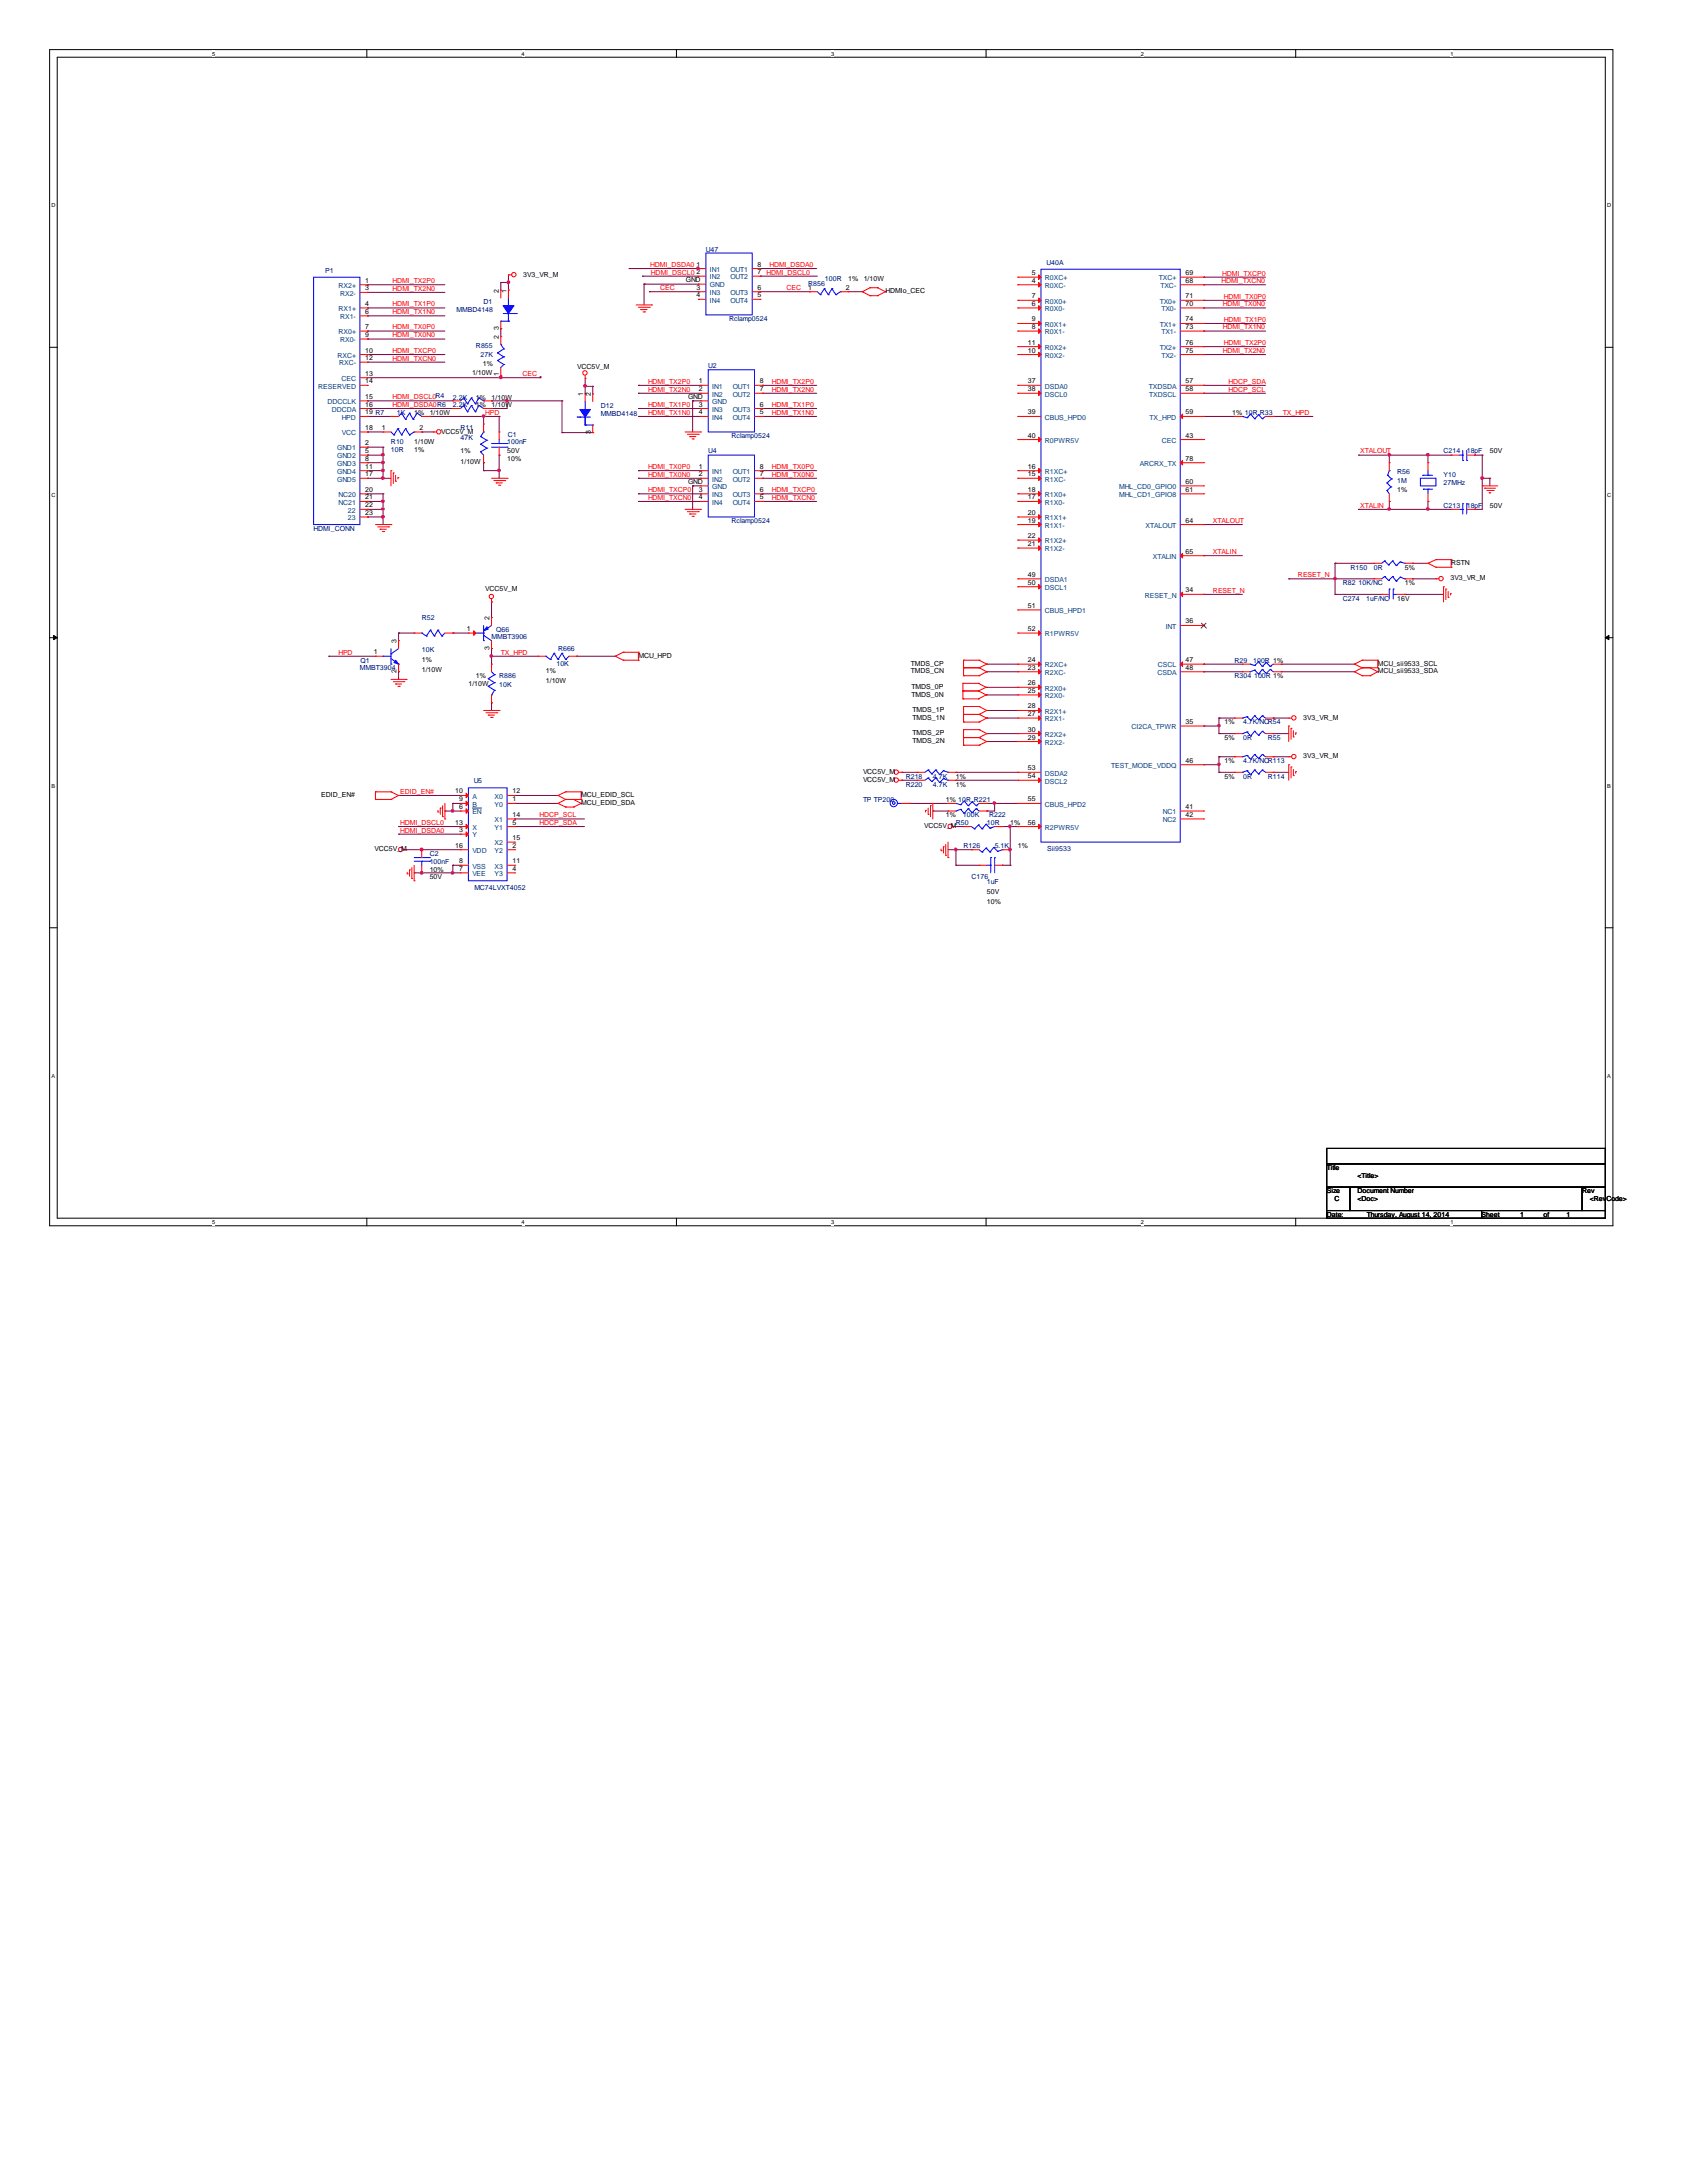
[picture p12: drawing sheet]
<svg xmlns="http://www.w3.org/2000/svg" width="216mm" height="279mm" viewBox="0 0 216 279" stroke-linecap="round" stroke-linejoin="round" font-family="sans-serif">
<defs><g id="words">
<g font-size=".9" fill="#000080">
<text x="41.6" y="34.9">P1</text>
<text x="90.3" y="32.2">U47</text>
<text x="105.6" y="36">100R</text>
<text x="133.9" y="33.9">U40A</text>
<text x="58.4" y="39.9">MMBD4148</text>
<text x="61.9" y="38.9">D1</text>
<text x="93.3" y="41.1">Rclamp0524</text>
<text x="103.4" y="36.6">R856</text>
<text x="60.9" y="44.5">R855</text>
<text x="61.5" y="45.7">27K</text>
<text x="90.6" y="47.2">U2</text>
<text x="50.8" y="53.1">1K</text>
<text x="58" y="51.1">2.2K</text>
<text x="58" y="52.1">2.2K</text>
<text x="76.9" y="52.2">D12</text>
<text x="76.9" y="53.2">MMBD4148</text>
<text x="50" y="56.9">R10</text>
<text x="50" y="57.9">10R</text>
<text x="58.9" y="55.1">R11</text>
<text x="58.9" y="56.3">47K</text>
<text x="64.9" y="56.9">100nF</text>
<text x="65" y="55.9">C1</text>
<text x="90.6" y="58">U4</text>
<text x="93.6" y="56.1">Rclamp0524</text>
<text x="184.7" y="58">C214</text>
<text x="187.7" y="58">18pF</text>
<text x="178.8" y="60.6">R56</text>
<text x="178.8" y="61.8">1M</text>
<text x="184.7" y="65">C213</text>
<text x="184.7" y="61">Y10</text>
<text x="184.7" y="62">27MHz</text>
<text x="187.7" y="65">18pF</text>
<text x="40.1" y="67.9">HDMI_CONN</text>
<text x="93.6" y="67">Rclamp0524</text>
<text x="171.9" y="76.9">C274</text>
<text x="171.9" y="74.9">R82</text>
<text x="172.8" y="72.9">R150</text>
<text x="173.9" y="74.9">10K/NC</text>
<text x="174.8" y="76.9">1uF/NC</text>
<text x="175.8" y="72.9">0R</text>
<text x="54" y="79.3">R52</text>
<text x="54" y="83.4">10K</text>
<text x="62.9" y="81.8">MMBT3906</text>
<text x="63.5" y="80.9">Q66</text>
<text x="71.4" y="83.3">R666</text>
<text x="46.1" y="85.8">MMBT3904</text>
<text x="46.1" y="84.8">Q1</text>
<text x="63.9" y="86.8">R886</text>
<text x="63.9" y="88">10K</text>
<text x="71.2" y="85.3">10K</text>
<text x="158" y="84.8">R29</text>
<text x="158" y="86.8">R304</text>
<text x="160.4" y="84.8">100R 1%</text>
<text x="160.5" y="86.8">100R 1%</text>
<text x="159.1" y="94.7">0R</text>
<text x="159.1" y="92.7">4.7K/NCR54</text>
<text x="162.3" y="94.7">R55</text>
<text x="60.6" y="100.2">U5</text>
<text x="115.9" y="99.7">R218</text>
<text x="115.9" y="100.7">R220</text>
<text x="119.4" y="99.7">4.7K</text>
<text x="119.4" y="100.7">4.7K</text>
<text x="159.1" y="97.7">4.7K/NCR113</text>
<text x="159.1" y="99.7">0R</text>
<text x="162.3" y="99.7">R114</text>
<text x="110.4" y="102.6">TP TP200</text>
<text x="122.3" y="105.6">R50</text>
<text x="123.2" y="104.6">100K</text>
<text x="126.3" y="105.6">10R</text>
<text x="126.6" y="104.6">R222</text>
<text x="55" y="109.6">C2</text>
<text x="55" y="110.6">100nF</text>
<text x="60.7" y="113.9">MC74LVXT4052</text>
<text x="123.3" y="108.6">R126</text>
<text x="124.3" y="112.5">C176</text>
<text x="126.3" y="113.1">1uF</text>
<text x="127.3" y="108.6">5.1K</text>
<text x="134" y="109">Sii9533</text>
</g>
<g font-size=".9">
<text x="67" y="35.4">3V3_VR_M</text>
<text x="89.2" y="35.1">2</text>
<text x="89.2" y="34.1">1</text>
<text x="96.9" y="34.1">8</text>
<text x="96.9" y="35.1">7</text>
<text x="108.5" y="36">1%</text>
<text x="110.5" y="36">1/10W</text>
<text x="132" y="35.2">5</text>
<text x="151.7" y="35.2">69</text>
<text x="46.7" y="36.2">1</text>
<text x="46.7" y="37.2">3</text>
<text x="46.7" y="39.2">4</text>
<text x="46.7" y="40.2">6</text>
<text x="63.8" y="37.5" transform="rotate(-90 63.8 37.5)">2</text>
<text x="64.8" y="37.5" transform="rotate(-90 64.8 37.5)">1</text>
<text x="87.8" y="36.1">GND</text>
<text x="89.2" y="38.1">4</text>
<text x="89.2" y="37.1">3</text>
<text x="96.9" y="38.1">5</text>
<text x="96.9" y="37.1">6</text>
<text x="103.4" y="37.1">1</text>
<text x="108.2" y="37.1">2</text>
<text x="113.3" y="37.5">HDMIo_CEC</text>
<text x="132" y="36.2">4</text>
<text x="132" y="38.2">7</text>
<text x="132" y="39.2">6</text>
<text x="132" y="41.1">9</text>
<text x="151.7" y="36.2">68</text>
<text x="151.7" y="38.2">71</text>
<text x="151.7" y="41.1">74</text>
<text x="151.7" y="39.2">70</text>
<text x="46.7" y="42.1">7</text>
<text x="46.7" y="43.1">9</text>
<text x="46.7" y="45.1">10</text>
<text x="46.7" y="46.1">12</text>
<text x="61.8" y="46.9">1%</text>
<text x="63.8" y="43.4" transform="rotate(-90 63.8 43.4)">2</text>
<text x="63.8" y="42.2" transform="rotate(-90 63.8 42.2)">3</text>
<text x="73.9" y="47.2">VCC5V_M</text>
<text x="131.5" y="44.1">11</text>
<text x="131.5" y="45.1">10</text>
<text x="132" y="42.1">8</text>
<text x="151.7" y="44.1">76</text>
<text x="151.7" y="42.1">73</text>
<text x="151.7" y="45.1">75</text>
<text x="46.7" y="48.1">13</text>
<text x="46.7" y="52">16</text>
<text x="46.7" y="53">19 R7</text>
<text x="46.7" y="49.1">14</text>
<text x="46.7" y="51.1">15</text>
<text x="53" y="53.1">1%</text>
<text x="55" y="53.1">1/10W</text>
<text x="60.4" y="48">1/10W</text>
<text x="60.9" y="51.1">1%</text>
<text x="60.9" y="52.1">1%</text>
<text x="62.9" y="51.1">1/10W</text>
<text x="62.9" y="52.1">1/10W</text>
<text x="63.8" y="48.2" transform="rotate(-90 63.8 48.2)">1</text>
<text x="74.6" y="50.7" transform="rotate(-90 74.6 50.7)">1</text>
<text x="75.6" y="50.7" transform="rotate(-90 75.6 50.7)">2</text>
<text x="88.1" y="51.1">GND</text>
<text x="89.5" y="50.1">2</text>
<text x="89.5" y="53">4</text>
<text x="89.5" y="52">3</text>
<text x="89.5" y="49.1">1</text>
<text x="97.2" y="49.1">8</text>
<text x="97.2" y="53">5</text>
<text x="97.2" y="52">6</text>
<text x="97.2" y="50.1">7</text>
<text x="131.5" y="49.1">37</text>
<text x="131.5" y="50.1">38</text>
<text x="131.5" y="53">39</text>
<text x="151.7" y="53">59</text>
<text x="151.7" y="49.1">57</text>
<text x="151.7" y="50.1">58</text>
<text x="157.7" y="53.1">1% 10R R33</text>
<text x="46.7" y="57">2</text>
<text x="46.7" y="58">5</text>
<text x="46.7" y="55">18</text>
<text x="46.7" y="59">8</text>
<text x="46.7" y="60">11</text>
<text x="48.9" y="55">1</text>
<text x="53" y="57.9">1%</text>
<text x="53" y="56.9">1/10W</text>
<text x="53.7" y="55">2</text>
<text x="56.5" y="55.5">VCC5V_M</text>
<text x="58.9" y="58">1%</text>
<text x="58.9" y="59.4">1/10W</text>
<text x="64.9" y="58">50V</text>
<text x="64.9" y="59.1">10%</text>
<text x="75.6" y="55.5" transform="rotate(-90 75.6 55.5)">3</text>
<text x="89.5" y="60">1</text>
<text x="97.2" y="60">8</text>
<text x="131.5" y="56">40</text>
<text x="131.5" y="60">16</text>
<text x="151.7" y="59">78</text>
<text x="151.7" y="56">43</text>
<text x="190.7" y="58">50V</text>
<text x="46.7" y="61">17</text>
<text x="46.7" y="62.9">20</text>
<text x="46.7" y="63.9">21</text>
<text x="46.7" y="64.9">22</text>
<text x="46.7" y="65.9">23</text>
<text x="88.1" y="61.9">GND</text>
<text x="89.5" y="61">2</text>
<text x="89.5" y="63.9">4</text>
<text x="89.5" y="62.9">3</text>
<text x="97.2" y="63.9">5</text>
<text x="97.2" y="62.9">6</text>
<text x="97.2" y="61">7</text>
<text x="131.5" y="61">15</text>
<text x="131.5" y="62.9">18</text>
<text x="131.5" y="63.9">17</text>
<text x="131.5" y="65.9">20</text>
<text x="151.7" y="61.9">60</text>
<text x="151.7" y="62.9">61</text>
<text x="178.8" y="63">1%</text>
<text x="190.7" y="65">50V</text>
<text x="131.5" y="66.9">19</text>
<text x="131.5" y="68.9">22</text>
<text x="131.5" y="69.9">21</text>
<text x="151.7" y="66.9">64</text>
<text x="151.7" y="70.9">65</text>
<text x="62.1" y="75.7">VCC5V_M</text>
<text x="131.5" y="73.8">49</text>
<text x="131.5" y="74.8">50</text>
<text x="131.5" y="77.8">51</text>
<text x="151.7" y="75.8">34</text>
<text x="178.8" y="76.9">16V</text>
<text x="179.8" y="72.9">5%</text>
<text x="179.8" y="74.9">1%</text>
<text x="185.6" y="74.3">3V3_VR_M</text>
<text x="185.7" y="72.3">RSTN</text>
<text x="47.8" y="83.7">1</text>
<text x="50.8" y="82.3" transform="rotate(-90 50.8 82.3)">3</text>
<text x="59.7" y="80.8">1</text>
<text x="62.7" y="83.1" transform="rotate(-90 62.7 83.1)">3</text>
<text x="62.7" y="79.4" transform="rotate(-90 62.7 79.4)">2</text>
<text x="131.5" y="80.8">52</text>
<text x="151.7" y="79.8">36</text>
<text x="50.8" y="86.1" transform="rotate(-90 50.8 86.1)">2</text>
<text x="54" y="84.7">1%</text>
<text x="54" y="86">1/10W</text>
<text x="59.9" y="87.8">1/10W</text>
<text x="60.9" y="86.8">1%</text>
<text x="69.8" y="86.1">1%</text>
<text x="69.8" y="87.4">1/10W</text>
<text x="81.7" y="84.2">MCU_HPD</text>
<text x="116.6" y="85.2">TMDS_CP</text>
<text x="116.6" y="86.2">TMDS_CN</text>
<text x="116.7" y="88.2">TMDS_0P</text>
<text x="116.7" y="89.2">TMDS_0N</text>
<text x="131.5" y="84.8">24</text>
<text x="131.5" y="85.7">23</text>
<text x="131.5" y="87.7">26</text>
<text x="131.5" y="88.7">25</text>
<text x="151.7" y="84.8">47</text>
<text x="151.7" y="85.7">48</text>
<text x="176.3" y="85.2">MCU_sii9533_SCL</text>
<text x="176.3" y="86.2">MCU_sii9533_SDA</text>
<text x="116.8" y="91.1">TMDS_1P</text>
<text x="116.8" y="92.1">TMDS_1N</text>
<text x="116.8" y="94.1">TMDS_2P</text>
<text x="116.8" y="95.1">TMDS_2N</text>
<text x="131.5" y="90.7">28</text>
<text x="131.5" y="91.7">27</text>
<text x="131.5" y="93.6">30</text>
<text x="131.5" y="94.7">29</text>
<text x="151.7" y="92.7">35</text>
<text x="156.7" y="94.7">5%</text>
<text x="156.7" y="92.7">1%</text>
<text x="166.8" y="92.1">3V3_VR_M</text>
<text x="58.3" y="101.6">10</text>
<text x="65.6" y="101.6">12</text>
<text x="110.4" y="100.1">VCC5V_M</text>
<text x="110.4" y="99.1">VCC5V_M</text>
<text x="122.3" y="99.7">1%</text>
<text x="122.3" y="100.7">1%</text>
<text x="131.5" y="98.6">53</text>
<text x="131.5" y="99.6">54</text>
<text x="151.7" y="97.6">46</text>
<text x="156.7" y="97.7">1%</text>
<text x="156.7" y="99.7">5%</text>
<text x="166.8" y="97.1">3V3_VR_M</text>
<text x="41.1" y="102">EDID_EN#</text>
<text x="58.3" y="105.5">13</text>
<text x="58.8" y="102.6">9</text>
<text x="58.8" y="103.5">6</text>
<text x="58.8" y="106.5">3</text>
<text x="65.6" y="104.6">14</text>
<text x="65.6" y="107.5">15</text>
<text x="65.6" y="102.6">1</text>
<text x="65.6" y="105.5">5</text>
<text x="74.4" y="102">MCU_EDID_SCL</text>
<text x="74.4" y="103">MCU_EDID_SDA</text>
<text x="118.3" y="106">VCC5V_M</text>
<text x="121" y="102.6">1% 10R R221</text>
<text x="121" y="104.6">1%</text>
<text x="129.3" y="105.6">1%</text>
<text x="131.5" y="102.6">55</text>
<text x="131.5" y="105.5">56</text>
<text x="151.7" y="103.5">41</text>
<text x="151.7" y="104.6">42</text>
<text x="47.9" y="109">VCC5V_M</text>
<text x="55" y="112.5">50V</text>
<text x="55" y="111.5">10%</text>
<text x="58.3" y="108.5">16</text>
<text x="58.8" y="110.5">8</text>
<text x="58.8" y="111.5">7</text>
<text x="65.6" y="110.5">11</text>
<text x="65.6" y="108.5">2</text>
<text x="65.6" y="111.5">4</text>
<text x="130.3" y="108.6">1%</text>
<text x="126.3" y="114.4">50V</text>
<text x="126.3" y="115.7">10%</text>
<text x="169.8" y="149.8">Title</text>
<text x="169.8" y="152.7">Size</text>
<text x="169.8" y="155.7">Date:</text>
<text x="170.8" y="153.8">C</text>
<text x="173.7" y="153.8">&lt;Doc&gt;</text>
<text x="173.7" y="150.8">&lt;Title&gt;</text>
<text x="173.7" y="152.7">Document Number</text>
<text x="174.9" y="155.7">Thursday, August 14, 2014</text>
<text x="189.6" y="155.7">Sheet</text>
<text x="194.6" y="155.7">1</text>
<text x="197.5" y="155.7">of</text>
<text x="200.5" y="155.7">1</text>
<text x="202.5" y="152.7">Rev</text>
<text x="203.5" y="153.8">&lt;Rev</text>
<text x="205.6" y="153.8">Code&gt;</text>
</g>
<g font-size=".9" fill="#f00">
<text x="83.2" y="34.2">HDMI_DSDA0</text>
<text x="83.3" y="35.1">HDMI_DSCL0</text>
<text x="98.1" y="35.1">HDMI_DSCL0</text>
<text x="98.5" y="34.2">HDMI_DSDA0</text>
<text x="156.4" y="35.3">HDMI_TXCP0</text>
<text x="50.2" y="37.2">HDMI_TX2N0</text>
<text x="50.2" y="36.2">HDMI_TX2P0</text>
<text x="50.2" y="40.2">HDMI_TX1N0</text>
<text x="50.2" y="39.2">HDMI_TX1P0</text>
<text x="84.5" y="37.1">CEC</text>
<text x="100.7" y="37.1">CEC</text>
<text x="156.3" y="36.2">HDMI_TXCN0</text>
<text x="156.5" y="39.2">HDMI_TX0N0</text>
<text x="156.6" y="38.2">HDMI_TX0P0</text>
<text x="156.6" y="41.2">HDMI_TX1P0</text>
<text x="50.2" y="43.2">HDMI_TX0N0</text>
<text x="50.2" y="42.2">HDMI_TX0P0</text>
<text x="50.2" y="45.2">HDMI_TXCP0</text>
<text x="50.2" y="46.1">HDMI_TXCN0</text>
<text x="156.5" y="42.2">HDMI_TX1N0</text>
<text x="156.5" y="45.2">HDMI_TX2N0</text>
<text x="156.6" y="44.2">HDMI_TX2P0</text>
<text x="50.2" y="51.1">HDMI_DSCL0R4</text>
<text x="50.2" y="52.1">HDMI_DSDA0R6</text>
<text x="62.1" y="53.1">HPD</text>
<text x="66.9" y="48.1">CEC</text>
<text x="82.9" y="52.1">HDMI_TX1P0</text>
<text x="82.9" y="53.1">HDMI_TX1N0</text>
<text x="82.9" y="49.1">HDMI_TX2P0</text>
<text x="82.9" y="50.1">HDMI_TX2N0</text>
<text x="98.8" y="52.1">HDMI_TX1P0</text>
<text x="98.8" y="53.1">HDMI_TX1N0</text>
<text x="98.8" y="49.1">HDMI_TX2P0</text>
<text x="98.8" y="50.1">HDMI_TX2N0</text>
<text x="157.2" y="50.1">HDCP_SCL</text>
<text x="157.2" y="49.1">HDCP_SDA</text>
<text x="164.2" y="53.1">TX_HPD</text>
<text x="174.1" y="58">XTALOUT</text>
<text x="82.9" y="60">HDMI_TX0P0</text>
<text x="82.9" y="61">HDMI_TX0N0</text>
<text x="82.9" y="64">HDMI_TXCN0</text>
<text x="82.9" y="63">HDMI_TXCP0</text>
<text x="98.8" y="60">HDMI_TX0P0</text>
<text x="98.8" y="61">HDMI_TX0N0</text>
<text x="98.8" y="64">HDMI_TXCN0</text>
<text x="98.8" y="63">HDMI_TXCP0</text>
<text x="174.1" y="65">XTALIN</text>
<text x="155.2" y="70.9">XTALIN</text>
<text x="155.2" y="66.9">XTALOUT</text>
<text x="155.2" y="75.9">RESET_N</text>
<text x="166.1" y="73.9">RESET_N</text>
<text x="43.3" y="83.8">HPD</text>
<text x="64.1" y="83.8">TX_HPD</text>
<text x="51.2" y="101.6">EDID_EN#</text>
<text x="51.2" y="105.6">HDMI_DSCL0</text>
<text x="51.2" y="106.6">HDMI_DSDA0</text>
<text x="69" y="105.6">HDCP_SDA</text>
<text x="69" y="104.6">HDCP_SCL</text>
</g>
<g font-size=".9" fill="#004080">
<text x="90.8" y="35.8">IN2</text>
<text x="90.8" y="34.8">IN1</text>
<text x="93.5" y="34.8">OUT1</text>
<text x="93.5" y="35.8">OUT2</text>
<text x="133.7" y="35.9">R0XC+</text>
<text x="148.3" y="35.9">TXC+</text>
<text x="43.3" y="36.9">RX2+</text>
<text x="43.3" y="39.8">RX1+</text>
<text x="43.5" y="37.8">RX2-</text>
<text x="43.5" y="40.9">RX1-</text>
<text x="90.8" y="36.8">GND</text>
<text x="90.8" y="38.7">IN4</text>
<text x="90.8" y="37.8">IN3</text>
<text x="93.5" y="38.7">OUT4</text>
<text x="93.5" y="37.8">OUT3</text>
<text x="133.7" y="36.9">R0XC-</text>
<text x="133.7" y="38.9">R0X0+</text>
<text x="133.7" y="39.8">R0X0-</text>
<text x="133.7" y="41.8">R0X1+</text>
<text x="148.4" y="38.9">TX0+</text>
<text x="148.4" y="41.8">TX1+</text>
<text x="148.5" y="36.9">TXC-</text>
<text x="148.6" y="39.8">TX0-</text>
<text x="43.2" y="45.8">RXC+</text>
<text x="43.3" y="42.8">RX0+</text>
<text x="43.4" y="46.8">RXC-</text>
<text x="43.5" y="43.8">RX0-</text>
<text x="133.7" y="42.8">R0X1-</text>
<text x="133.7" y="44.8">R0X2+</text>
<text x="133.7" y="45.8">R0X2-</text>
<text x="148.4" y="44.8">TX2+</text>
<text x="148.6" y="42.8">TX1-</text>
<text x="148.6" y="45.8">TX2-</text>
<text x="40.7" y="49.7">RESERVED</text>
<text x="41.9" y="51.7">DDCCLK</text>
<text x="42.5" y="52.7">DDCDA</text>
<text x="43.7" y="48.8">CEC</text>
<text x="43.7" y="53.7">HPD</text>
<text x="91.1" y="50.8">IN2</text>
<text x="91.1" y="51.7">GND</text>
<text x="91.1" y="53.7">IN4</text>
<text x="91.1" y="52.7">IN3</text>
<text x="91.1" y="49.7">IN1</text>
<text x="93.8" y="49.7">OUT1</text>
<text x="93.8" y="53.7">OUT4</text>
<text x="93.8" y="52.7">OUT3</text>
<text x="93.8" y="50.8">OUT2</text>
<text x="133.7" y="49.7">DSDA0</text>
<text x="133.7" y="50.8">DSCL0</text>
<text x="133.7" y="53.7">CBUS_HPD0</text>
<text x="147" y="49.7">TXDSDA</text>
<text x="147.1" y="50.8">TXDSCL</text>
<text x="147.1" y="53.7">TX_HPD</text>
<text x="43.1" y="57.7">GND1</text>
<text x="43.1" y="58.7">GND2</text>
<text x="43.1" y="59.6">GND3</text>
<text x="43.7" y="55.7">VCC</text>
<text x="133.7" y="56.7">R0PWR5V</text>
<text x="145.9" y="59.6">ARCRX_TX</text>
<text x="148.7" y="56.7">CEC</text>
<text x="43.1" y="60.7">GND4</text>
<text x="43.1" y="61.6">GND5</text>
<text x="43.3" y="63.6">NC20</text>
<text x="43.3" y="64.6">NC21</text>
<text x="44.5" y="65.6">22</text>
<text x="91.1" y="61.6">IN2</text>
<text x="91.1" y="62.6">GND</text>
<text x="91.1" y="64.6">IN4</text>
<text x="91.1" y="63.6">IN3</text>
<text x="91.1" y="60.7">IN1</text>
<text x="93.8" y="60.7">OUT1</text>
<text x="93.8" y="64.6">OUT4</text>
<text x="93.8" y="63.6">OUT3</text>
<text x="93.8" y="61.6">OUT2</text>
<text x="133.7" y="60.7">R1XC+</text>
<text x="133.7" y="61.6">R1XC-</text>
<text x="133.7" y="63.6">R1X0+</text>
<text x="133.7" y="64.6">R1X0-</text>
<text x="143.2" y="62.6">MHL_CD0_GPIO0</text>
<text x="143.2" y="63.6">MHL_CD1_GPIO8</text>
<text x="44.5" y="66.6">23</text>
<text x="133.7" y="66.6">R1X1+</text>
<text x="133.7" y="67.6">R1X1-</text>
<text x="133.7" y="69.6">R1X2+</text>
<text x="133.7" y="70.6">R1X2-</text>
<text x="146.6" y="67.6">XTALOUT</text>
<text x="147.5" y="71.5">XTALIN</text>
<text x="133.7" y="74.5">DSDA1</text>
<text x="133.7" y="75.5">DSCL1</text>
<text x="146.5" y="76.5">RESET_N</text>
<text x="133.7" y="78.5">CBUS_HPD1</text>
<text x="133.7" y="81.4">R1PWR5V</text>
<text x="149.2" y="80.5">INT</text>
<text x="133.7" y="85.4">R2XC+</text>
<text x="133.7" y="86.4">R2XC-</text>
<text x="133.7" y="88.4">R2X0+</text>
<text x="133.7" y="89.4">R2X0-</text>
<text x="148.1" y="86.4">CSDA</text>
<text x="148.2" y="85.4">CSCL</text>
<text x="133.7" y="91.4">R2X1+</text>
<text x="133.7" y="92.3">R2X1-</text>
<text x="133.7" y="94.3">R2X2+</text>
<text x="133.7" y="95.3">R2X2-</text>
<text x="144.8" y="93.3">CI2CA_TPWR</text>
<text x="133.7" y="99.3">DSDA2</text>
<text x="133.7" y="100.3">DSCL2</text>
<text x="142.2" y="98.3">TEST_MODE_VDDQ</text>
<text x="60.5" y="102.2">A</text>
<text x="60.5" y="103.3">B</text>
<text x="60.5" y="104.2">EN</text>
<text x="60.5" y="106.2">X</text>
<text x="60.5" y="107.2">Y</text>
<text x="63.3" y="102.2">X0</text>
<text x="63.3" y="105.2">X1</text>
<text x="63.3" y="103.3">Y0</text>
<text x="63.3" y="106.2">Y1</text>
<text x="133.7" y="103.3">CBUS_HPD2</text>
<text x="133.7" y="106.2">R2PWR5V</text>
<text x="148.8" y="104.2">NC1</text>
<text x="148.8" y="105.2">NC2</text>
<text x="60.5" y="109.2">VDD</text>
<text x="60.5" y="111.2">VSS</text>
<text x="60.5" y="112.1">VEE</text>
<text x="63.3" y="108.2">X2</text>
<text x="63.3" y="111.2">X3</text>
<text x="63.3" y="109.2">Y2</text>
<text x="63.3" y="112.1">Y3</text>
</g>
<g font-size=".7">
<text x="27.1" y="7.1">5</text>
<text x="66.8" y="7.1">4</text>
<text x="106.4" y="7.1">3</text>
<text x="146" y="7.1">2</text>
<text x="185.6" y="7.1">1</text>
<text x="6.6" y="26.5">D</text>
<text x="205.7" y="26.5">D</text>
<text x="6.6" y="63.6">C</text>
<text x="205.7" y="63.6">C</text>
<text x="6.6" y="100.8">B</text>
<text x="205.7" y="100.8">B</text>
<text x="6.6" y="137.9">A</text>
<text x="205.7" y="137.9">A</text>
<text x="27.1" y="156.7">5</text>
<text x="66.8" y="156.7">4</text>
<text x="106.4" y="156.7">3</text>
<text x="146" y="156.7">2</text>
<text x="185.6" y="156.7">1</text>
</g>
</g></defs>
<path d="M6.3 6.4h200.1v150.5h-200.1zM7.3 7.3h198.1v148.6h-198.1z" fill="none" stroke="#000" stroke-width=".13"/>
<g fill="#fff">
<path d="M27.1 6.5h.4v.8h-.4z"/>
<path d="M27.1 156h.4v.8h-.4z"/>
</g>
<path d="M46.9 6.4v.9M46.9 155.9v1" fill="none" stroke="#000" stroke-width=".13"/>
<g fill="#fff">
<path d="M66.8 6.5h.3v.8h-.3z"/>
<path d="M66.8 156h.3v.8h-.3z"/>
</g>
<path d="M86.6 6.4v.9M86.6 155.9v1" fill="none" stroke="#000" stroke-width=".13"/>
<g fill="#fff">
<path d="M106.4 6.5h.4v.8h-.4z"/>
<path d="M106.4 156h.4v.8h-.4z"/>
</g>
<path d="M126.2 6.4v.9M126.2 155.9v1" fill="none" stroke="#000" stroke-width=".13"/>
<g fill="#fff">
<path d="M146 6.5h.4v.8h-.4z"/>
<path d="M146 156h.4v.8h-.4z"/>
</g>
<path d="M165.8 6.4v.9M165.8 155.9v1" fill="none" stroke="#000" stroke-width=".13"/>
<g fill="#fff">
<path d="M185.6 6.5h.4v.8h-.4z"/>
<path d="M185.6 156h.4v.8h-.4z"/>
<path d="M6.6 25.9h.5v.8h-.5z"/>
<path d="M205.7 25.9h.5v.8h-.5z"/>
<path d="M6.6 63h.5v.8h-.5z"/>
<path d="M205.7 63h.5v.8h-.5z"/>
</g>
<path d="M6.3 44.4h1M205.4 44.4h1" fill="none" stroke="#000" stroke-width=".13"/>
<g fill="#fff">
<path d="M6.6 100.2h.5v.8h-.5z"/>
<path d="M205.7 100.2h.5v.8h-.5z"/>
</g>
<path d="M6.3 81.6h1M205.4 81.6h1" fill="none" stroke="#000" stroke-width=".13"/>
<g fill="#000" stroke="#000" stroke-width=".13">
<path d="M6.9 81.3l.4 .3-.4 .3z" fill-rule="evenodd"/>
<path d="M205.4 81.6l.5-.3v.6z" fill-rule="evenodd"/>
</g>
<g fill="#fff">
<path d="M6.6 137.3h.5v.8h-.5z"/>
<path d="M205.7 137.3h.5v.8h-.5z"/>
</g>
<path d="M6.3 118.7h1M205.4 118.7h1M169.8 147h35.6v2h-35.6zM169.8 149h35.6v2.9h-35.6zM169.8 151.9h3v3h-3zM169.8 154.9h19.8v1h-19.8zM172.8 151.9h29.7v3h-29.7zM189.6 154.9h15.8v1h-15.8zM202.5 151.9h2.9v3h-2.9z" fill="none" stroke="#000" stroke-width=".13"/>
<g fill="none" stroke="#800040" stroke-width=".13">
<path d="M47 37.4h.1M47 36.4h.1M47 39.4h.1M47 37.4h9.9M47 36.4h9.9M47 39.4h9.9M64.1 36.2h.1M64.1 36.2v.9M64.1 36.2h1M65.1 36.2h.1M65.1 37.1h.1M65.1 35.2v1.9"/>
<path d="M80.5 34.4h.1M80.5 34.4h9.2M82.2 35.3h.1M82.2 35.3h7.2M82.4 36.4h.1M82.4 36.4h7M82.4 36.4v2.6M83.1 37.3h.1M83.1 37.3h6.3M89.7 34.4h.1M97.3 34.4h.1M97.3 35.3h.1"/>
<path d="M97.3 34.4h7.2M97.3 35.3h7.3M97.3 37.3h6.3M103.6 37.3h.1M108.5 37.3h1.9M110.4 37.3h.1M154.1 36.4h.1M154.1 38.4h.1M154.1 35.5h.1M154.1 39.4h.1M154.1 36.4h7.9M154.1 39.4h7.9"/>
<path d="M154.1 38.4h7.9M154.1 35.5h7.9M47 51.3h.1M47 52.3h.1M47 57.2h.1M47 58.3h.1M47 59.2h.1M47 40.4h.1M47 43.4h.1M47 42.4h.1M47 45.4h.1M47 46.4h.1"/>
<path d="M47 55.3h.1M47 53.3h.1M47 51.3h11M47 52.3h11M47 57.2h2M47 58.3h2M47 59.2h2M47 40.4h9.9M47 43.4h9.9M47 42.4h9.9M47 45.4h9.9M47 46.4h9.9"/>
<path d="M47 53.3h3M47 55.3h2M47 48.3h22.1M49 57.2h.1M49 58.3h.1M49 59.2h.1M49 57.2v4M54 55.3h.1M54 55.3h1.5M55 53.3h.1M55 53.3h8.9M61.9 53.3h.1"/>
<path d="M61.9 59.2h.1M61.9 53.3v1M61.9 59.2v1M62.9 51.3h.1M62.9 52.3h.1M62.9 51.3h9M63.9 58.3h.1M63.9 53.3h.1M63.9 53.3v2M63.9 58.3v2.9M64.1 42.1h.1M64.1 48.3h.1"/>
<path d="M64.1 48h.1M64.1 42.1v1M64.1 48v.3M64.9 51.3h.1M64.9 51.3v1h-2M69.1 48.3h.1M69.1 48.2h.1M69.1 48.2v.1M71.9 51.3h.1M71.9 55.4h.1M71.9 51.3v4.1M71.9 55.4h4"/>
<path d="M74.9 49.4h.1M74.9 50.4h.1M74.9 49.4h1M74.9 48.4v2M75.9 49.4h.1M75.9 55.4h.1M75.9 49.4v1M81.7 52.3h.1M81.7 53.3h.1M81.7 49.3h.1M81.7 50.3h.1M81.7 52.3h8"/>
<path d="M81.7 53.3h8M81.7 49.3h8M81.7 50.3h8M88.6 51.3h.1M88.6 51.3h1.1M88.6 51.3v4M97.6 52.3h.1M97.6 53.3h.1M97.6 49.3h.1M97.6 50.3h.1M97.6 52.3h6.9M97.6 53.3h6.9"/>
<path d="M97.6 49.3h6.9M97.6 50.3h6.9M154.1 50.3h.1M154.1 49.3h.1M154.1 44.4h.1M154.1 42.4h.1M154.1 45.4h.1M154.1 41.4h.1M154.1 42.4h7.9M154.1 45.4h7.9M154.1 53.3h3.9M154.1 49.3h7.9"/>
<path d="M154.1 50.3h7.9M154.1 44.4h7.9M154.1 41.4h7.9M158 53.3h.1M162.9 53.3h5M167.9 53.3h.1M173.9 58.3h.1M173.9 58.3h11.8M177.8 58.3h.1M177.8 58.3v.9M182.8 58.3h.1M182.8 58.3v.9"/>
<path d="M188.7 58.3h.1M188.7 58.3h1M189.7 58.3h.1M189.7 58.3v6.9h-1M47 65.2h.1M47 66.2h.1M47 61.2h.1M47 60.2h.1M47 63.2h.1M47 64.2h.1M47 60.2h2M47 65.2h2"/>
<path d="M47 66.2h2M47 61.2h3M47 63.2h2M47 64.2h2M49 64.2h.1M49 65.2h.1M49 66.2h.1M49 60.2h.1M49 61.2h.1M49 63.2h.1M49 63.2v3.9M61.9 60.2h.1"/>
<path d="M61.9 60.2h2M62.9 77h.1M62.9 77v2M63.9 60.2h.1M81.7 60.2h.1M81.7 61.2h.1M81.7 64.2h.1M81.7 63.2h.1M81.7 60.2h8M81.7 61.2h8M81.7 63.2h8M81.7 64.2h8"/>
<path d="M88.6 62.2h.1M88.6 62.2v3M88.6 62.2h1.1M97.6 60.2h.1M97.6 61.2h.1M97.6 64.2h.1M97.6 63.2h.1M97.6 60.2h6.9M97.6 61.2h6.9M97.6 63.2h6.9M97.6 64.2h6.9M154.1 76.1h.1"/>
<path d="M154.1 71.1h.1M154.1 67.1h.1M154.1 76.1h4.9M154.1 71.1h4.9M154.1 67.1h4.9M164.9 74.1h.1M164.9 74.1h10.9M170.9 74.1h.1M170.9 72.1h.1M170.9 76.1h.1M170.9 76.1h5.9M170.9 72.1v4"/>
<path d="M170.9 72.1h4.9M173.9 65.2h.1M173.9 65.2h11.8M177.8 64.2h.1M177.8 65.2h.1M177.8 64.2v1M179.8 76.1h.1M179.8 76.1h4.9M180.8 74.1h.1M180.8 72.1h.1M180.8 74.1h3M180.8 72.1h2"/>
<path d="M182.8 65.2h.1M182.8 64.2h.1M182.8 64.2v1M188.7 65.2h.1M189.7 61.2h.1M189.7 61.2h1M190.7 61.2h.1M190.7 61.2v1M42.1 84h.1M42.1 84h5.9M51 81h.1M51 86h.1"/>
<path d="M51 81h2M51 81v1M51 86v1M58 81h.1M58 81h1.9M62.9 83h.1M62.9 90h.1M62.9 84h.1M62.9 83v2M62.9 90v.9M62.9 84h5.9M73.8 84h.1"/>
<path d="M73.8 84h4.9M115.4 98.8h.1M115.4 99.9h.1M115.4 98.8h2M115.4 99.9h2M122.3 99.9h.1M122.3 98.8h.1M122.3 98.8h8M122.3 99.9h8M126.2 88h.1M126.2 88.9h.1M126.2 88h4.1"/>
<path d="M126.2 88.9h4.1M126.3 85h.1M126.3 86h.1M126.3 90.9h.1M126.3 91.9h.1M126.3 93.9h.1M126.3 94.9h.1M126.3 93.9h4M126.3 91.9h4M126.3 85h4M126.3 86h4M126.3 90.9h4"/>
<path d="M126.3 94.9h4M154.1 92.9h.1M154.1 97.9h.1M154.1 85h.1M154.1 86h.1M154.1 92.9h1.9M154.1 97.9h1.9M154.1 85h4.9M154.1 86h4.9M156 92.9h.1M156 91.9h.1M156 93.9h.1"/>
<path d="M156 97.9h.1M156 98.8h.1M156 96.9h.1M156 93.9h2M156 91.9v2M156 96.9v1.9M156 91.9h2M156 98.8h2M156 96.9h2M162.9 93.9h.1M162.9 98.8h.1M162.9 96.9h.1"/>
<path d="M162.9 91.9h.1M162.9 93.9h2M162.9 91.9h2M162.9 98.8h2M162.9 96.9h2M164 85h9.4M164 86h9.4M173.4 85h.1M173.4 86h.1M51 105.8h.1M51 106.8h.1M51 101.8h.1"/>
<path d="M51 105.8h7.9M51 106.8h7.9M51 101.8h7.9M52 108.8h6.9M53 111.7h.1M53 111.7h5.9M54 108.8h.1M54 111.7h.1M56.9 103.8h.1M56.9 103.8h2M58 110.7h.1M58 111.7h.1"/>
<path d="M58 102.8h.1M58 103.8h.1M58 110.7h.9M58 102.8v1M58 110.7v1M58 102.8h.9M65.9 101.8h.1M65.9 102.8h.1M65.9 105.8h.1M65.9 104.8h.1M65.9 105.8h8.9M65.9 101.8h5.5"/>
<path d="M65.9 102.8h5.5M65.9 104.8h8.9M116.4 102.8h.1M116.4 102.8h4.9M119.4 103.8h.1M119.4 103.8h1.9M121.3 108.8h3M122.3 108.8h.1M122.3 110.7h.1M122.3 105.8h1M122.3 110.7h3M122.3 108.8v1.9"/>
<path d="M123.3 105.8h.1M124.3 108.8h.1M126.3 103.8h.1M126.3 102.8h.1M126.3 102.8h4M127.3 102.8h.1M127.3 102.8v1h-1M128.3 110.7h.1M128.3 105.8h2M128.3 110.7h1M129.3 105.8h.1M129.3 108.8h.1"/>
<path d="M129.3 110.7h.1M129.3 105.8v4.9M130.3 105.8h.1"/>
</g>
<g fill="#f0f" stroke="#f0f" stroke-width=".13">
<path d="M63.7 60.1h.3v.2h-.3z" fill-rule="evenodd"/>
<path d="M48.9 66h.2v.3h-.1h-.1z" fill-rule="evenodd"/>
<path d="M48.9 65h.2v.3h-.2z" fill-rule="evenodd"/>
<path d="M48.9 61.1h.2v.2l-.1 .1-.1-.1z" fill-rule="evenodd"/>
<path d="M48.9 60.1h.2v.2h-.2z" fill-rule="evenodd"/>
<path d="M48.9 58.1h.2v.2h-.2z" fill-rule="evenodd"/>
<path d="M48.9 59.1h.2v.2l-.1 .1-.1-.1z" fill-rule="evenodd"/>
<path d="M48.9 64h.2v.3h-.1h-.1z" fill-rule="evenodd"/>
<path d="M129.1 105.6h.3v.3l-.2 .1-.1-.1z" fill-rule="evenodd"/>
<path d="M129.1 108.6h.3v.2l-.2 .1-.1-.1z" fill-rule="evenodd"/>
<path d="M122.2 108.6h.2v.2l-.1 .1-.1-.1z" fill-rule="evenodd"/>
<path d="M155.9 92.7h.2v.3h-.2z" fill-rule="evenodd"/>
<path d="M170.7 73.9h.3v.3l-.1 .1-.2-.1z" fill-rule="evenodd"/>
<path d="M155.9 97.7h.2v.2h-.2z" fill-rule="evenodd"/>
<path d="M177.6 58.1h.3v.2h-.3z" fill-rule="evenodd"/>
<path d="M182.6 58.1h.3v.2h-.3z" fill-rule="evenodd"/>
<path d="M177.6 65h.3v.3h-.3z" fill-rule="evenodd"/>
<path d="M182.6 65h.3v.3h-.3z" fill-rule="evenodd"/>
<path d="M189.5 61.1h.3v.2l-.1 .1-.2-.1z" fill-rule="evenodd"/>
<path d="M53.8 108.6h.3v.2l-.2 .1-.1-.1z" fill-rule="evenodd"/>
<path d="M57.8 111.6h.2v.2h-.2z" fill-rule="evenodd"/>
<path d="M53.8 111.6h.3v.2h-.3z" fill-rule="evenodd"/>
<path d="M57.8 103.6h.2v.3l-.1 .1-.1-.1z" fill-rule="evenodd"/>
<path d="M127.1 102.7h.3v.2h-.3z" fill-rule="evenodd"/>
<path d="M62.7 83.8h.3v.3l-.1 .1-.2-.1z" fill-rule="evenodd"/>
<path d="M64.7 51.1h.3v.3l-.1 .1-.2-.1z" fill-rule="evenodd"/>
<path d="M61.8 53.1h.2v.3h-.2z" fill-rule="evenodd"/>
<path d="M64.9 36h.3v.2l-.1 .1-.2-.1z" fill-rule="evenodd"/>
<path d="M63.9 48.2h.3v.2h-.3z" fill-rule="evenodd"/>
<path d="M89.2 34.2h.2v.3h-.1h-.1z" fill-rule="evenodd"/>
<path d="M74.7 49.3h.3v.2h-.3z" fill-rule="evenodd"/>
<path d="M63.7 60.1h.3v.2h-.3z" fill-rule="evenodd"/>
<path d="M48.9 66h.2v.3h-.1h-.1z" fill-rule="evenodd"/>
<path d="M48.9 65h.2v.3h-.2z" fill-rule="evenodd"/>
<path d="M48.9 61.1h.2v.2l-.1 .1-.1-.1z" fill-rule="evenodd"/>
<path d="M48.9 60.1h.2v.2h-.2z" fill-rule="evenodd"/>
<path d="M48.9 58.1h.2v.2h-.2z" fill-rule="evenodd"/>
<path d="M48.9 59.1h.2v.2l-.1 .1-.1-.1z" fill-rule="evenodd"/>
<path d="M48.9 64h.2v.3h-.1h-.1z" fill-rule="evenodd"/>
<path d="M129.1 105.6h.3v.3l-.2 .1-.1-.1z" fill-rule="evenodd"/>
<path d="M129.1 108.6h.3v.2l-.2 .1-.1-.1z" fill-rule="evenodd"/>
<path d="M122.2 108.6h.2v.2l-.1 .1-.1-.1z" fill-rule="evenodd"/>
<path d="M155.9 92.7h.2v.3h-.2z" fill-rule="evenodd"/>
<path d="M170.7 73.9h.3v.3l-.1 .1-.2-.1z" fill-rule="evenodd"/>
<path d="M155.9 97.7h.2v.2h-.2z" fill-rule="evenodd"/>
<path d="M177.6 58.1h.3v.2h-.3z" fill-rule="evenodd"/>
<path d="M182.6 58.1h.3v.2h-.3z" fill-rule="evenodd"/>
<path d="M177.6 65h.3v.3h-.3z" fill-rule="evenodd"/>
<path d="M182.6 65h.3v.3h-.3z" fill-rule="evenodd"/>
<path d="M189.5 61.1h.3v.2l-.1 .1-.2-.1z" fill-rule="evenodd"/>
<path d="M53.8 108.6h.3v.2l-.2 .1-.1-.1z" fill-rule="evenodd"/>
<path d="M57.8 111.6h.2v.2h-.2z" fill-rule="evenodd"/>
<path d="M53.8 111.6h.3v.2h-.3z" fill-rule="evenodd"/>
<path d="M57.8 103.6h.2v.3l-.1 .1-.1-.1z" fill-rule="evenodd"/>
<path d="M127.1 102.7h.3v.2h-.3z" fill-rule="evenodd"/>
<path d="M62.7 83.8h.3v.3l-.1 .1-.2-.1z" fill-rule="evenodd"/>
<path d="M64.7 51.1h.3v.3l-.1 .1-.2-.1z" fill-rule="evenodd"/>
<path d="M61.8 53.1h.2v.3h-.2z" fill-rule="evenodd"/>
<path d="M64.9 36h.3v.2l-.1 .1-.2-.1z" fill-rule="evenodd"/>
<path d="M63.9 48.2h.3v.2h-.3z" fill-rule="evenodd"/>
<path d="M89.2 34.2h.2v.3h-.1h-.1z" fill-rule="evenodd"/>
<path d="M74.7 49.3h.3v.2h-.3z" fill-rule="evenodd"/>
</g>
<g fill="none" stroke="#f00" stroke-width=".13">
<path d="M46.1 36.4h.9M46.1 39.4h.9M46.1 37.4h.9M47 36.4h.1M47 37.4h.1M47 39.4h.1M64.1 37.1h.1M64.1 37.1v1M65.1 35.2h.1M65.1 37.1h.1M65.1 35.2h.4M65.1 37.1v1"/>
<path d="M81.4 39h2M81.7 39.3h1.4M82 39.6h.1M82 39.6h.8M82.3 39.9h.2M82.5 39.9h.1M83.1 39.3h.1M83.4 39h.1M89.4 35.3h.1M89.4 36.4h.1M89.4 38.3h.1M89.4 37.3h.1"/>
<path d="M89.4 34.4h.1M89.4 35.3h.9M89.4 36.4h.9M89.4 38.3h.9M89.4 34.4h.9M89.4 37.3h.9M96.3 35.3h1M96.3 38.3h1M96.3 34.4h1M96.3 37.3h1M97.3 34.4h.1M97.3 38.3h.1"/>
<path d="M97.3 37.3h.1M97.3 35.3h.1M103.6 37.3h.1M103.6 37.3h1M107.6 37.3h.9M108.5 37.3h.1M110.4 37.3h.1M110.4 37.3l.9 .5M111.3 37.8h.1M111.3 36.8h.1M111.3 37.8h1M111.3 36.8l-.9 .5"/>
<path d="M111.3 36.8h1M112.3 37.8h.1M112.3 36.8h.1M112.3 36.8l1 .5M113.3 37.3h.1M113.3 37.3l-1 .5M130.3 35.5h.1M130.3 36.4h.1M130.3 38.4h.1M130.3 39.4h.1M130.3 35.5h2.9M130.3 36.4h2.9"/>
<path d="M130.3 38.4h2.9M130.3 39.4h2.9M151 35.5h3.1M151 36.4h3.1M151 38.4h3.1M151 39.4h3.1M154.1 35.5h.1M154.1 36.4h.1M154.1 38.4h.1M154.1 39.4h.1M46.1 55.3h.9M46.1 51.3h.9"/>
<path d="M46.1 53.3h.9M46.1 49.3h.9M46.1 52.3h.9M46.1 42.4h.9M46.1 45.4h.9M46.1 59.2h.9M46.1 58.3h.9M46.1 57.2h.9M46.1 40.4h.9M46.1 43.4h.9M46.1 46.4h.9M46.1 48.3h.9"/>
<path d="M47 57.2h.1M47 58.3h.1M47 40.4h.1M47 42.4h.1M47 43.4h.1M47 45.4h.1M47 46.4h.1M47 48.3h.1M47 49.3h.1M47 51.3h.1M47 52.3h.1M47 53.3h.1"/>
<path d="M47 55.3h.1M47 59.2h.1M49 55.3h.1M49 55.3h1M50 53.3h.1M50 53.3h1M53 55.3h1M54 55.3h.1M54 53.3h1M55 53.3h.1M55.5 55.3h.1M55.5 55.3h.4"/>
<path d="M58 51.3h.1M58 52.3h.1M58 51.3h.9M58 52.3h.9M61.9 59.2h.1M61.9 54.3h.1M61.9 54.3v1M61.9 58.3v.9M61.9 51.3h1M61.9 52.3h1M62.9 51.3h.1M62.9 52.3h.1"/>
<path d="M63.9 58.3h.1M63.9 55.3h.1M63.9 55.3v1M63.9 57.2v1.1M64.1 42.1h.1M64.1 48h.1M64.1 43.1h.1M64.1 41.1v1M64.1 43.1v1M64.1 47v1M74.9 48.4h.1M74.9 50.4h.1"/>
<path d="M74.9 48v.4M74.9 50.4v1M75.9 50.4h.1M75.9 55.4h.1M75.9 50.4v1M75.9 54.4v1M87.7 55.3h2M88 55.6h1.4M88.3 55.9h.1M88.3 55.9h.8M88.6 56.2h.1M88.7 56.2h.1"/>
<path d="M89.4 55.6h.1M89.7 55.3h.1M89.7 50.3h.1M89.7 51.3h.1M89.7 53.3h.1M89.7 52.3h.1M89.7 49.3h.1M89.7 50.3h.9M89.7 51.3h.9M89.7 53.3h.9M89.7 49.3h.9M89.7 52.3h.9"/>
<path d="M96.6 50.3h1M96.6 53.3h1M96.6 49.3h1M96.6 52.3h1M97.6 49.3h.1M97.6 53.3h.1M97.6 52.3h.1M97.6 50.3h.1M130.3 41.4h.1M130.3 42.4h.1M130.3 44.4h.1M130.3 45.4h.1"/>
<path d="M130.3 49.3h.1M130.3 50.3h.1M130.3 53.3h.1M130.3 56.3h.1M130.3 50.3h2.9M130.3 53.3h2.9M130.3 49.3h2.9M130.3 41.4h2.9M130.3 42.4h2.9M130.3 44.4h2.9M130.3 45.4h2.9M130.3 56.3h2.9"/>
<path d="M151 50.3h3.1M151 53.3h3.1M151 49.3h3.1M151 41.4h3.1M151 42.4h3.1M151 44.4h3.1M151 45.4h3.1M151 56.3h3.1M151 59.2h3.1M154.1 41.4h.1M154.1 42.4h.1M154.1 44.4h.1"/>
<path d="M154.1 45.4h.1M154.1 49.3h.1M154.1 50.3h.1M154.1 53.3h.1M154.1 56.3h.1M154.1 59.2h.1M158 53.3h.1M158 53.3h1M162 53.3h.9M162.9 53.3h.1M177.8 59.2h.1M177.8 59.2v1"/>
<path d="M182.8 59.2h.1M182.8 59.2v1M185.7 58.3h.1M185.7 58.3h1M187.7 58.3h1M188.7 58.3h.1M46.1 65.2h.9M46.1 61.2h.9M46.1 64.2h.9M46.1 60.2h.9M46.1 63.2h.9M46.1 66.2h.9"/>
<path d="M47 60.2h.1M47 61.2h.1M47 63.2h.1M47 64.2h.1M47 65.2h.1M47 66.2h.1M48 67.1h2M48.3 67.4h1.4M48.6 67.7h.1M48.6 67.7h.8M48.9 68h.2M49.1 68h.1"/>
<path d="M49.7 67.4h.1M50 60.2h.1M50 67.1h.1M50 60.2v2M50.3 60.5h.1M50.3 60.5v1.4M50.6 61.6h.1M50.6 60.8v.8M50.9 61.1h.1M50.9 61.1v.2M62.9 77h.1M62.9 79h.1"/>
<path d="M62.9 76.7v.3M62.9 79v1.1M62.9 61.2h2M63.2 61.5h1.4M63.5 61.8h.1M63.5 61.8h.8M63.8 62.1h.2M64 62.1h.1M64.6 61.5h.1M64.9 61.2h.1M87.7 65.2h2M88 65.5h1.4"/>
<path d="M88.3 65.8h.1M88.3 65.8h.8M88.6 66.1h.1M88.7 66.1h.1M89.4 65.5h.1M89.7 65.2h.1M89.7 61.2h.1M89.7 62.2h.1M89.7 64.2h.1M89.7 63.2h.1M89.7 60.2h.1M89.7 62.2h.9"/>
<path d="M89.7 61.2h.9M89.7 64.2h.9M89.7 60.2h.9M89.7 63.2h.9M96.6 61.2h1M96.6 64.2h1M96.6 60.2h1M96.6 63.2h1M97.6 60.2h.1M97.6 64.2h.1M97.6 63.2h.1M97.6 61.2h.1"/>
<path d="M130.3 60.2h.1M130.3 61.2h.1M130.3 63.2h.1M130.3 64.2h.1M130.3 66.2h.1M130.3 67.1h.1M130.3 69.1h.1M130.3 70.1h.1M130.3 74.1h.1M130.3 75.1h.1M130.3 78.1h.1M130.3 61.2h2.9"/>
<path d="M130.3 67.1h2.9M130.3 74.1h2.9M130.3 64.2h2.9M130.3 60.2h2.9M130.3 63.2h2.9M130.3 66.2h2.9M130.3 69.1h2.9M130.3 70.1h2.9M130.3 75.1h2.9M130.3 78.1h2.9M151 62.2h3.1M151 67.1h3.1"/>
<path d="M151 76.1h3.1M151 63.2h3.1M151 71.1h3.1M154.1 62.2h.1M154.1 63.2h.1M154.1 67.1h.1M154.1 71.1h.1M154.1 76.1h.1M175.8 72.1h.1M175.8 74.1h.1M175.8 74.1h1M175.8 72.1h1"/>
<path d="M176.8 76.1h.1M176.8 76.1h1M177.8 64.2h.1M177.8 63.2v1M178.8 76.1h1M179.8 76.1h.1M179.8 74.1h1M179.8 72.1h1M180.8 72.1h.1M180.8 74.1h.1M182.8 72.1h.1M182.8 64.2h.1"/>
<path d="M182.8 72.1l1 .5M182.8 63.2v1M183.8 72.6h.1M183.8 71.6h.1M183.8 74.1h.1M183.8 72.6h1.9M183.8 71.6l-1 .5M183.8 71.6h1.9M183.8 74.1h.3M184.7 75.1h.1M184.7 75.1v1.9M185 75.4h.1"/>
<path d="M185 75.4v1.4M185.3 76.5h.1M185.3 75.7v.8M185.6 76h.1M185.6 76v.2M185.7 71.6h.1M185.7 72.6h.1M185.7 65.2h.1M185.7 71.6v1M185.7 65.2h1M187.7 65.2h1M188.7 65.2h.1"/>
<path d="M189.7 62.2h.1M189.7 62.2h2M190 62.5h.1M190 62.5h1.4M190.3 62.8h.8M190.6 63.1h.1M190.6 63.1h.2M191.1 62.8h.1M48 84h.1M48 84h1M50 87h2M50.3 87.2h1.4"/>
<path d="M50.6 87.5h.1M50.6 87.5h.8M50.9 87.8h.2M51 86h.1M51 82h.1M51 82v1M51 85v1M51.1 87.8h.1M51.7 87.2h.1M52 87h.1M53 81h.1M53 81h1"/>
<path d="M56.9 81h1.1M58 81h.1M59.9 81h.1M59.9 81h1M61.9 90.9h2M62.2 91.2h1.4M62.5 91.5h.1M62.5 91.5h.8M62.8 91.8h.2M62.9 85h.1M62.9 90h.1M62.9 83h.1"/>
<path d="M62.9 82v1M62.9 85v1M62.9 88.9v1.1M63 91.8h.1M63.6 91.2h.1M63.9 90.9h.1M68.8 84h.1M68.8 84h1M72.8 84h1M73.8 84h.1M78.7 84h.1M78.7 84l1.1 .5"/>
<path d="M79.8 84.5h.1M79.8 83.5h.1M79.8 84.5h1.9M79.8 83.5l-1.1 .5M79.8 83.5h1.9M81.7 83.5h.1M81.7 84.5h.1M81.7 83.5v1M115 99.9h.4M115 98.8h.4M115.4 99.9h.1M115.4 98.8h.1"/>
<path d="M117.4 98.8h.1M117.4 99.9h.1M117.4 99.9h1M117.4 98.8h1M121.3 99.9h1M121.3 98.8h1M122.3 98.8h.1M122.3 99.9h.1M123.2 88.4h.1M123.2 87.5h.1M123.2 89.5h.1M123.2 87.5h2"/>
<path d="M123.2 88.4h2M123.2 87.5v2M123.2 89.5h2M123.3 85.5h.1M123.3 84.5h.1M123.3 86.5h.1M123.3 91.4h.1M123.3 90.4h.1M123.3 92.4h.1M123.3 94.4h.1M123.3 93.4h.1M123.3 95.4h.1"/>
<path d="M123.3 84.5h2M123.3 85.5h2M123.3 84.5v2M123.3 90.4v2M123.3 93.4v2M123.3 86.5h2M123.3 90.4h2M123.3 91.4h2M123.3 92.4h2M123.3 93.4h2M123.3 94.4h2M123.3 95.4h2"/>
<path d="M125.2 87.5h.1M125.2 88.4h.1M125.2 89.5h.1M125.2 87.5l1 .5M125.2 88.4l1 .5M125.3 84.5h.1M125.3 85.5h.1M125.3 86.5h.1M125.3 90.4h.1M125.3 91.4h.1M125.3 92.4h.1M125.3 93.4h.1"/>
<path d="M125.3 94.4h.1M125.3 95.4h.1M125.3 84.5l1 .5M125.3 85.5l1 .5M125.3 90.4l1 .5M125.3 91.4l1 .5M125.3 93.4l1 .5M125.3 94.4l1 .5M126.2 88h.1M126.2 88.9h.1M126.2 88l-1 .4M126.2 88.9l-1 .6"/>
<path d="M126.3 85h.1M126.3 86h.1M126.3 90.9h.1M126.3 91.9h.1M126.3 93.9h.1M126.3 94.9h.1M126.3 85l-1 .5M126.3 86l-1 .5M126.3 90.9l-1 .5M126.3 91.9l-1 .5M126.3 93.9l-1 .5M126.3 94.9l-1 .5"/>
<path d="M130.3 81h.1M130.3 85h.1M130.3 86h.1M130.3 88h.1M130.3 88.9h.1M130.3 90.9h.1M130.3 91.9h.1M130.3 93.9h.1M130.3 94.9h.1M130.3 98.8h.1M130.3 99.9h.1M130.3 99.9h2.9"/>
<path d="M130.3 98.8h2.9M130.3 90.9h2.9M130.3 91.9h2.9M130.3 93.9h2.9M130.3 85h2.9M130.3 81h2.9M130.3 86h2.9M130.3 88h2.9M130.3 88.9h2.9M130.3 94.9h2.9M151 85h3.1M151 86h3.1"/>
<path d="M151 80.1h3.1M151 92.9h3.1M151 97.9h3.1M154.1 80.1h.1M154.1 85h.1M154.1 86h.1M154.1 92.9h.1M154.1 97.9h.1M158 96.9h.1M158 93.9h.1M158 98.8h.1M158 91.9h.1"/>
<path d="M158 98.8h1M158 91.9h1M158 96.9h1M158 93.9h1M159 85h.1M159 86h.1M159 85h1M159 86h1M162 98.8h.9M162 91.9h.9M162 96.9h.9M162 93.9h.9"/>
<path d="M162.9 96.9h.1M162.9 93.9h.1M162.9 98.8h.1M162.9 91.9h.1M162.9 85h1.1M162.9 86h1.1M164 85h.1M164 86h.1M164.9 97.9h.1M164.9 92.9h.1M164.9 91.9h.1M164.9 96.9h.1"/>
<path d="M164.9 92.9v2M164.9 97.9v2M164.9 91.9h.4M164.9 96.9h.4M165.2 98.2h.1M165.2 93.2h.1M165.2 93.2v1.4M165.2 98.2v1.4M165.5 99.3h.1M165.5 94.3h.1M165.5 93.5v.8M165.5 98.5v.8"/>
<path d="M165.8 98.8h.1M165.8 93.8h.1M165.8 93.8v.2M165.8 98.8v.2M173.4 85h.1M173.4 86h.1M173.4 85l.9 .5M173.4 86l.9 .5M174.3 85.5h.1M174.3 84.5h.1M174.3 86.5h.1M174.3 84.5h2"/>
<path d="M174.3 85.5h2M174.3 86.5h1M174.3 84.5l-.9 .5M174.3 85.5l-.9 .5M175.3 86.5h.1M175.3 85.5h.1M175.3 85.5l1 .5M176.3 84.5h.1M176.3 85.5h.1M176.3 86h.1M176.3 84.5v1M176.3 86l-1 .5"/>
<path d="M48 102.3h.1M48 101.3h.1M48 102.3h2M48 101.3h2M48 101.3v1M50 101.3h.1M50 102.3h.1M50 101.3l1 .5M51 101.8h.1M51 101.8l-1 .5M51.6 108.8h.4M52 108.8h.1"/>
<path d="M52.1 111.8h.1M52.1 111.6v.2M52.4 111.3h.1M52.4 111.3v.8M52.7 112.4h.1M52.7 111v1.4M53 112.7h.1M53 110.7v2M54 108.8h.1M54 111.7h.1M54 108.8v1M54 110.7v1"/>
<path d="M56 103.9h.1M56 103.7v.2M56.3 103.4h.1M56.3 103.4v.8M56.6 104.5h.1M56.6 103.1v1.4M56.9 104.8h.1M56.9 102.8v2M58.9 101.8h.1M58.9 102.8h.1M58.9 103.8h.1M58.9 105.8h.1"/>
<path d="M58.9 106.8h.1M58.9 108.8h.1M58.9 110.7h.1M58.9 111.7h.1M58.9 105.8h1M58.9 108.8h1M58.9 102.8h1M58.9 103.8h1M58.9 101.8h1M58.9 106.8h1M58.9 110.7h1M58.9 111.7h1"/>
<path d="M64.9 105.8h1M64.9 108.8h1M64.9 102.8h1M64.9 101.8h1M64.9 104.8h1M64.9 107.8h1M64.9 110.7h1M64.9 111.7h1M65.9 101.8h.1M65.9 104.8h.1M65.9 107.8h.1M65.9 110.7h.1"/>
<path d="M65.9 102.8h.1M65.9 105.8h.1M65.9 108.8h.1M65.9 111.7h.1M71.4 101.8h.1M71.4 102.8h.1M71.4 101.8l1 .5M71.4 102.8l1 .5M72.4 102.3h.1M72.4 101.3h.1M72.4 103.3h.1M72.4 102.3h2"/>
<path d="M72.4 101.3l-1 .5M72.4 101.3h2M72.4 103.3h1M72.4 102.3l-1 .5M73.4 103.3h.1M73.4 102.3h.1M73.4 102.3l1 .5M74.4 101.3h.1M74.4 102.3h.1M74.4 102.8h.1M74.4 101.3v1M74.4 102.8l-1 .5"/>
<path d="M115.4 102.8h1M116.4 102.8h.1M118.4 103.7h.1M118.4 103.7v.2M118.8 104.2h.1M118.8 103.4v.8M119.1 103.1h.1M119.1 103.1v1.4M119.4 102.8h.1M119.4 102.8v2M120.4 108.9h.1M120.4 108.7v.2"/>
<path d="M120.7 108.4h.1M120.7 108.4v.8M121 109.5h.1M121 108.1v1.4M121.3 109.8h.1M121.3 102.8h.1M121.3 103.8h.1M121.3 107.8v2M121.3 102.8h1M121.3 103.8h1M121.9 105.8h.4M122.3 105.8h.1"/>
<path d="M123.3 105.8h.1M123.3 105.8h1M124.3 108.8h.1M124.3 108.8h1M125.3 110.7h.1M125.3 102.8h1M125.3 103.8h1M125.3 110.7h1M126.3 102.8h.1M126.3 103.8h.1M127.3 105.8h1M127.3 110.7h1"/>
<path d="M128.3 110.7h.1M128.3 105.8h.1M128.3 108.8h1M129.3 108.8h.1M130.3 102.8h.1M130.3 105.8h.1M130.3 105.8h2.9M130.3 102.8h2.9M151 103.8h3.1M151 104.8h3.1M154.1 103.8h.1M154.1 104.8h.1"/>
<circle cx="65.8" cy="35.2" r=".29"/>
<circle cx="56.1" cy="55.3" r=".29"/>
<circle cx="74.9" cy="47.7" r=".29"/>
<circle cx="62.9" cy="76.3" r=".29"/>
<circle cx="184.4" cy="74.1" r=".29"/>
<circle cx="114.7" cy="98.8" r=".29"/>
<circle cx="114.7" cy="99.8" r=".29"/>
<circle cx="165.6" cy="96.8" r=".29"/>
<circle cx="165.6" cy="91.9" r=".29"/>
<circle cx="51.3" cy="108.7" r=".29"/>
<circle cx="121.6" cy="105.8" r=".29"/>
</g>
<g fill="none" stroke="#00f" stroke-width=".13">
<path d="M40.1 35.5h6v31.6h-6zM65.1 39.1h.1M65.1 38.1v1M90.3 32.4h6v7.9h-6zM104.6 37.3l.4 .4M105 37.7h.1M105.5 37h.1M105.5 37l-.5 .7M105.5 37l.5 .7M106 37.7h.1M106.5 37h.1M106.5 37l-.5 .7"/>
<path d="M106.5 37l.5 .7M107 37.7h.1M107.6 37.3h.1M107.6 37.3l-.6 .4M133.2 34.5h17.8v73.3h-17.8zM50 55.3l.4 .4M50.4 55.7h.1M50.9 54.9h.1M50.9 54.9l-.5 .8M50.9 54.9l.5 .8M51.4 52.9h.1M51.4 55.7h.1"/>
<path d="M51.4 52.9l-.4 .4M51.4 52.9l.5 .8M51.9 53.7h.1M51.9 54.9h.1M51.9 54.9l-.5 .8M51.9 54.9l.5 .8M52.4 52.9h.1M52.4 55.7h.1M52.4 52.9l-.5 .8M52.4 52.9l.5 .8M52.9 53.7h.1M53 55.3h.1"/>
<path d="M53 55.3l-.6 .4M53.4 52.9h.1M53.4 52.9l-.5 .8M53.4 52.9l.6 .4M54 53.3h.1M59.4 50.9h.1M59.4 51.9h.1M59.4 50.9l-.5 .4M59.4 50.9l.4 .8M59.4 51.9l-.5 .4M59.4 51.9l.4 .8M59.8 51.7h.1"/>
<path d="M59.8 52.7h.1M60.3 50.9h.1M60.3 51.9h.1M60.3 50.9l-.5 .8M60.3 50.9l.5 .8M60.3 51.9l-.5 .8M60.3 51.9l.5 .8M60.8 51.7h.1M60.8 52.7h.1M61.3 50.9h.1M61.3 51.9h.1M61.3 50.9l-.5 .8"/>
<path d="M61.3 50.9l.6 .4M61.3 51.9l-.5 .8M61.3 51.9l.6 .4M61.5 57.8h.1M61.5 56.9h.1M61.5 55.9h.1M61.5 57.8l.4 .5M61.5 56.9l.8 .5M61.5 55.9l.8 .4M61.9 55.3h.1M61.9 51.3h.1M61.9 52.3h.1"/>
<path d="M61.9 55.3l-.4 .6M62.3 57.4h.1M62.3 56.3h.1M62.3 57.4l-.8 .4M62.3 56.3l-.8 .6M62.9 57.2h2M62.9 56.8h2M63.7 46.1h.1M63.7 45.2h.1M63.7 46.1l.8 .6M63.7 45.2l.8 .5M63.9 56.8h.1"/>
<path d="M63.9 56.3v.5M64.1 41.1h.1M64.1 44.1h.1M64.1 41.1h1M64.1 44.1l.4 .6M64.4 40.1h1.7M64.5 46.7h.1M64.5 45.7h.1M64.5 44.7h.1M64.5 46.7l-.4 .3M64.5 45.7l-.8 .4M64.5 44.7l-.8 .5"/>
<path d="M64.9 57.2h.1M64.9 56.8h.1M65.1 41.1h.1M65.1 40.1v1M65.8 40.1h.1M66.1 40.1h.1M73.9 53.4h.1M73.9 53.4h1.7M74.2 53.4h.1M74.9 52.4h.1M74.9 54.4h.1M74.9 51.4v1"/>
<path d="M74.9 53.4v1M74.9 54.4h1M75.9 54.4h.1M90.6 47.3h6v8h-6zM90.6 58.3h6v7.9h-6zM159 53.3h.1M159 53.3l.6 .2M159.6 53.5h.1M160.1 53h.1M160.1 53l.5 .6M160.1 53l-.5 .5M160.6 53.6h.1"/>
<path d="M161.1 53.1h.1M161.1 53.1l.4 .5M161.1 53.1l-.5 .5M161.5 53.6h.1M162 53.3l-.5 .3M186.7 58.3h.5M187.2 58.9h.1M187.2 58.3h.1M187.2 57.7v1.2M187.7 58.9h.1M187.7 57.7v1.2M177.2 71.8h.1"/>
<path d="M177.2 73.8h.1M177.2 71.8l-.4 .3M177.2 71.8l.5 .5M177.2 73.8l-.4 .3M177.2 73.8l.5 .5M177.5 62.8h.1M177.5 61.8h.1M177.5 62.8l.3 .4M177.5 61.8l.5 .5M177.6 60.8h.1M177.6 60.8l.5 .5M177.7 72.3h.1"/>
<path d="M177.7 74.3h.1M177.8 75.4h.1M177.8 60.2h.1M177.8 75.4v1.3M177.8 60.2l-.2 .6M178 62.3h.1M178 62.3l-.5 .5M178.1 61.3h.1M178.1 61.3l-.6 .5M178.2 71.8h.1M178.2 73.8h.1M178.2 71.8l-.5 .5"/>
<path d="M178.2 71.8l.5 .6M178.2 73.8l-.5 .5M178.2 73.8l.5 .6M178.3 75.4h.1M178.3 76.1h.1M178.3 75.4v1.3M178.3 76.1h.5M178.7 72.4h.1M178.7 74.4h.1M179.2 71.9h.1M179.2 73.9h.1M179.2 71.9l-.5 .5"/>
<path d="M179.2 71.9l.6 .2M179.2 73.9l-.5 .5M179.2 73.9l.6 .2M179.8 72.1h.1M179.8 74.1h.1M181.8 61.2h2v1h-2zM182.1 60.8h.1M182.1 60.8h1.2M182.2 62.6h.1M182.2 62.6h1.1M182.8 62.6h.1M182.8 60.8h.1"/>
<path d="M182.8 60.2v.6M182.8 62.6v.6M186.7 65.2h.5M187.2 64.5h.1M187.2 65.2h.1M187.2 64.5v1.3M187.7 64.5h.1M187.7 64.5v1.3M49 84h.1M49 84h1M50 85h.1M50 83.7h.1"/>
<path d="M50 83v2M50 84.3l1 .7M51 85h.1M51 83l-1 .7M54 81h.1M54 81l.6 .4M54.6 81.4h.1M55.1 80.6h.1M55.1 80.6l.5 .8M55.1 80.6l-.5 .8M55.6 81.4h.1M56 80.6h.1"/>
<path d="M56 80.6l.6 .8M56 80.6l-.4 .8M56.6 81.4h.1M56.9 81l-.3 .4M60.9 81h1M61.9 82h.1M61.9 81h.1M61.9 81.3h.1M61.9 80.7h.1M61.9 80.1v1.9M61.9 81.3l1 .7M62.5 86.9h.1"/>
<path d="M62.5 87.8h.1M62.5 86.9l.8 .5M62.5 87.8l.8 .5M62.9 88.9h.1M62.9 86l.4 .4M62.9 80.1l-1 .6M63.3 86.4h.1M63.3 87.4h.1M63.3 88.3h.1M63.3 86.4l-.8 .5M63.3 87.4l-.8 .4M63.3 88.3l-.4 .6"/>
<path d="M69.8 84h.1M69.8 84l.6 .4M70.4 84.4h.1M70.9 83.6h.1M70.9 83.6l.5 .8M70.9 83.6l-.5 .8M71.4 84.4h.1M71.9 83.6h.1M71.9 83.6l.5 .8M71.9 83.6l-.5 .8M72.4 84.4h.1M72.8 84l-.4 .4"/>
<path d="M118.8 98.6h.1M118.8 99.6h.1M118.8 98.6l-.4 .2M118.8 98.6l.5 .5M118.8 99.6l-.4 .3M118.8 99.6l.5 .4M119.3 99.1h.1M119.8 98.6h.1M119.8 99.6h.1M119.8 98.6l-.5 .5M119.8 98.6l.5 .5M119.8 99.6l-.5 .4"/>
<path d="M119.8 99.6l.5 .6M120.3 99.1h.1M120.7 98.6h.1M120.7 99.7h.1M120.7 98.6l-.4 .5M120.7 98.6l.6 .2M120.7 99.7l-.4 .5M120.7 99.7l.6 .2M121.3 98.8h.1M121.3 99.9h.1M159 96.9h.1M159 93.9h.1"/>
<path d="M159 98.8h.1M159 91.9h.1M159.6 96.7h.1M159.6 93.7h.1M159.6 98.6h.1M159.6 91.7h.1M159.6 96.7l.5 .5M159.6 96.7l-.6 .2M159.6 93.7l.5 .5M159.6 93.7l-.6 .2M159.6 98.6l.5 .5M159.6 98.6l-.6 .2"/>
<path d="M159.6 91.7l.5 .5M159.6 91.7l-.6 .2M160 85h.1M160 86h.1M160 85l.6 .2M160.1 97.2h.1M160.1 94.2h.1M160.1 99.1h.1M160.1 92.2h.1M160.6 96.6h.1M160.6 93.6h.1M160.6 98.6h.1"/>
<path d="M160.6 85.2h.1M160.6 91.6h.1M160.6 85.8h.1M160.6 96.6l.5 .5M160.6 96.6l-.5 .6M160.6 93.6l.5 .5M160.6 93.6l-.5 .6M160.6 98.6l.5 .5M160.6 98.6l-.5 .5M160.6 91.6l.5 .5M160.6 91.6l-.5 .6M160.6 85.8l.5 .5"/>
<path d="M160.6 85.8l-.6 .2M161.1 97.1h.1M161.1 94.1h.1M161.1 99.1h.1M161.1 84.7h.1M161.1 92.1h.1M161.1 86.3h.1M161.1 84.7l.4 .6M161.1 84.7l-.5 .5M161.5 96.6h.1M161.5 93.6h.1M161.5 98.6h.1"/>
<path d="M161.5 85.3h.1M161.5 91.6h.1M161.5 85.7h.1M161.5 96.6l.5 .3M161.5 96.6l-.4 .5M161.5 93.6l.5 .3M161.5 93.6l-.4 .5M161.5 98.6l.5 .2M161.5 98.6l-.4 .5M161.5 91.6l.5 .3M161.5 91.6l-.4 .5M161.5 85.7l.6 .5"/>
<path d="M161.5 85.7l-.4 .6M162.1 84.8h.1M162.1 86.2h.1M162.1 84.8l.5 .5M162.1 84.8l-.6 .5M162.6 85.3h.1M162.6 85.7h.1M162.6 85.7l.3 .3M162.6 85.7l-.5 .5M162.9 85l-.3 .3M53 109.8h2M53 110.2h2"/>
<path d="M54 110.2h.1M54 110.2v.5M55 109.8h.1M55 110.2h.1M59.9 100.8h5v11.9h-5zM114.3 102.7h.2v.2h-.2zM114.9 102.8h.5M115.4 102.8h.1M119.3 100h.1M120.3 100.2h.1M122.3 102.8h.1M122.3 103.8h.1"/>
<path d="M122.3 102.8l.6 .2M122.9 103h.1M122.9 103.6h.1M122.9 103.6l.5 .5M122.9 103.6l-.6 .2M123.4 102.5h.1M123.4 104.1h.1M123.4 102.5l.5 .6M123.4 102.5l-.5 .5M123.9 103.1h.1M123.9 103.5h.1M123.9 103.5l.5 .5"/>
<path d="M123.9 103.5l-.5 .6M124.3 105.8l.4 .3M124.4 102.6h.1M124.4 104h.1M124.4 102.6l.5 .5M124.4 102.6l-.5 .5M124.7 106.1h.1M124.9 103.1h.1M124.9 103.5h.1M124.9 103.5l.4 .3M124.9 103.5l-.5 .5M125.2 105.6h.1"/>
<path d="M125.2 105.6l.5 .5M125.2 105.6l-.5 .5M125.3 102.8l-.4 .3M125.3 108.8l.4 .3M125.7 109.1h.1M125.7 106.1h.1M126.2 108.5h.1M126.2 105.5h.1M126.2 108.5l-.5 .6M126.2 108.5l.5 .6M126.2 105.5l-.5 .6M126.2 105.5l.5 .5"/>
<path d="M126.3 110.7h.5M126.7 109.1h.1M126.7 106h.1M126.8 109.8h.1M126.8 110.7h.1M126.8 109.8v1.9M127.2 108.5h.1M127.2 108.5l-.5 .6M127.2 108.5l.5 .5M127.3 109.8h.1M127.3 105.8h.1M127.3 109.8v1.9"/>
<path d="M127.3 105.8l-.6 .2M127.7 109h.1M128.3 108.8h.1M128.3 108.8l-.6 .2"/>
<circle cx="114.4" cy="102.8" r=".47"/>
</g>
<g fill="#00f" stroke="#00f" stroke-width=".13">
<path d="M74.2 52.4h1.4l-.7 1z" fill-rule="evenodd"/>
<path d="M50.6 84.5l.4 .5-.6-.2z" fill-rule="evenodd"/>
<path d="M64.4 39.1h1.4l-.7 1z" fill-rule="evenodd"/>
<path d="M62.3 80.2l.2 .3-.6 .2z" fill-rule="evenodd"/>
</g>
<g fill="#f00" stroke="#f00" stroke-width=".13">
<path d="M59.6 101.5l.3 .3-.3 .3z" fill-rule="evenodd"/>
<path d="M59.6 102.5l.3 .3-.3 .3z" fill-rule="evenodd"/>
<path d="M59.6 103.5l.3 .3-.3 .3z" fill-rule="evenodd"/>
<path d="M59.6 105.5l.3 .3-.3 .3z" fill-rule="evenodd"/>
<path d="M59.6 106.5l.3 .3-.3 .3z" fill-rule="evenodd"/>
<path d="M132.9 35.2l.3 .3-.3 .3z" fill-rule="evenodd"/>
<path d="M132.9 36.2l.3 .2-.3 .3z" fill-rule="evenodd"/>
<path d="M132.9 38.1l.3 .3-.3 .3z" fill-rule="evenodd"/>
<path d="M132.9 39.1l.3 .3-.3 .3z" fill-rule="evenodd"/>
<path d="M132.9 41.1l.3 .3-.3 .3z" fill-rule="evenodd"/>
<path d="M132.9 42.1l.3 .3-.3 .3z" fill-rule="evenodd"/>
<path d="M132.9 44.1l.3 .3-.3 .3z" fill-rule="evenodd"/>
<path d="M132.9 45.1l.3 .3-.3 .3z" fill-rule="evenodd"/>
<path d="M132.9 50l.3 .3-.3 .3z" fill-rule="evenodd"/>
<path d="M132.9 56l.3 .3-.3 .3z" fill-rule="evenodd"/>
<path d="M132.9 59.9l.3 .3-.3 .3z" fill-rule="evenodd"/>
<path d="M132.9 60.9l.3 .3-.3 .3z" fill-rule="evenodd"/>
<path d="M132.9 62.9l.3 .3-.3 .3z" fill-rule="evenodd"/>
<path d="M132.9 63.9l.3 .3-.3 .3z" fill-rule="evenodd"/>
<path d="M132.9 65.9l.3 .3-.3 .3z" fill-rule="evenodd"/>
<path d="M132.9 66.8l.3 .3-.3 .3z" fill-rule="evenodd"/>
<path d="M132.9 68.8l.3 .3-.3 .3z" fill-rule="evenodd"/>
<path d="M132.9 69.8l.3 .3-.3 .3z" fill-rule="evenodd"/>
<path d="M132.9 74.8l.3 .3-.3 .3z" fill-rule="evenodd"/>
<path d="M132.9 80.7l.3 .3-.3 .3z" fill-rule="evenodd"/>
<path d="M132.9 84.7l.3 .3-.3 .3z" fill-rule="evenodd"/>
<path d="M132.9 85.7l.3 .3-.3 .3z" fill-rule="evenodd"/>
<path d="M132.9 87.7l.3 .3-.3 .3z" fill-rule="evenodd"/>
<path d="M132.9 88.6l.3 .3-.3 .3z" fill-rule="evenodd"/>
<path d="M132.9 90.6l.3 .3-.3 .3z" fill-rule="evenodd"/>
<path d="M132.9 91.6l.3 .3-.3 .3z" fill-rule="evenodd"/>
<path d="M132.9 93.6l.3 .3-.3 .3z" fill-rule="evenodd"/>
<path d="M132.9 94.6l.3 .3-.3 .3z" fill-rule="evenodd"/>
<path d="M132.9 99.6l.3 .3-.3 .3z" fill-rule="evenodd"/>
<path d="M132.9 105.5l.3 .3-.3 .3z" fill-rule="evenodd"/>
<path d="M151.3 53v.6l-.3-.3z" fill-rule="evenodd"/>
<path d="M151.3 58.9v.6l-.3-.3z" fill-rule="evenodd"/>
<path d="M151 71.1l.3-.3v.6z" fill-rule="evenodd"/>
<path d="M151.3 75.8v.6l-.3-.3z" fill-rule="evenodd"/>
<path d="M151.3 84.7v.6l-.3-.3z" fill-rule="evenodd"/>
<path d="M60.6 80.7l.3 .3-.3 .3z" fill-rule="evenodd"/>
</g>
<path d="M60.5 103.4h1.1" fill="none" stroke="#004080" stroke-width=".13"/>
<path d="M153.8 79.8l.6 .6M154.3 79.8l-.6 .6" fill="none" stroke="#804000" stroke-width=".13"/>
<use href="#words"/>
</svg>
